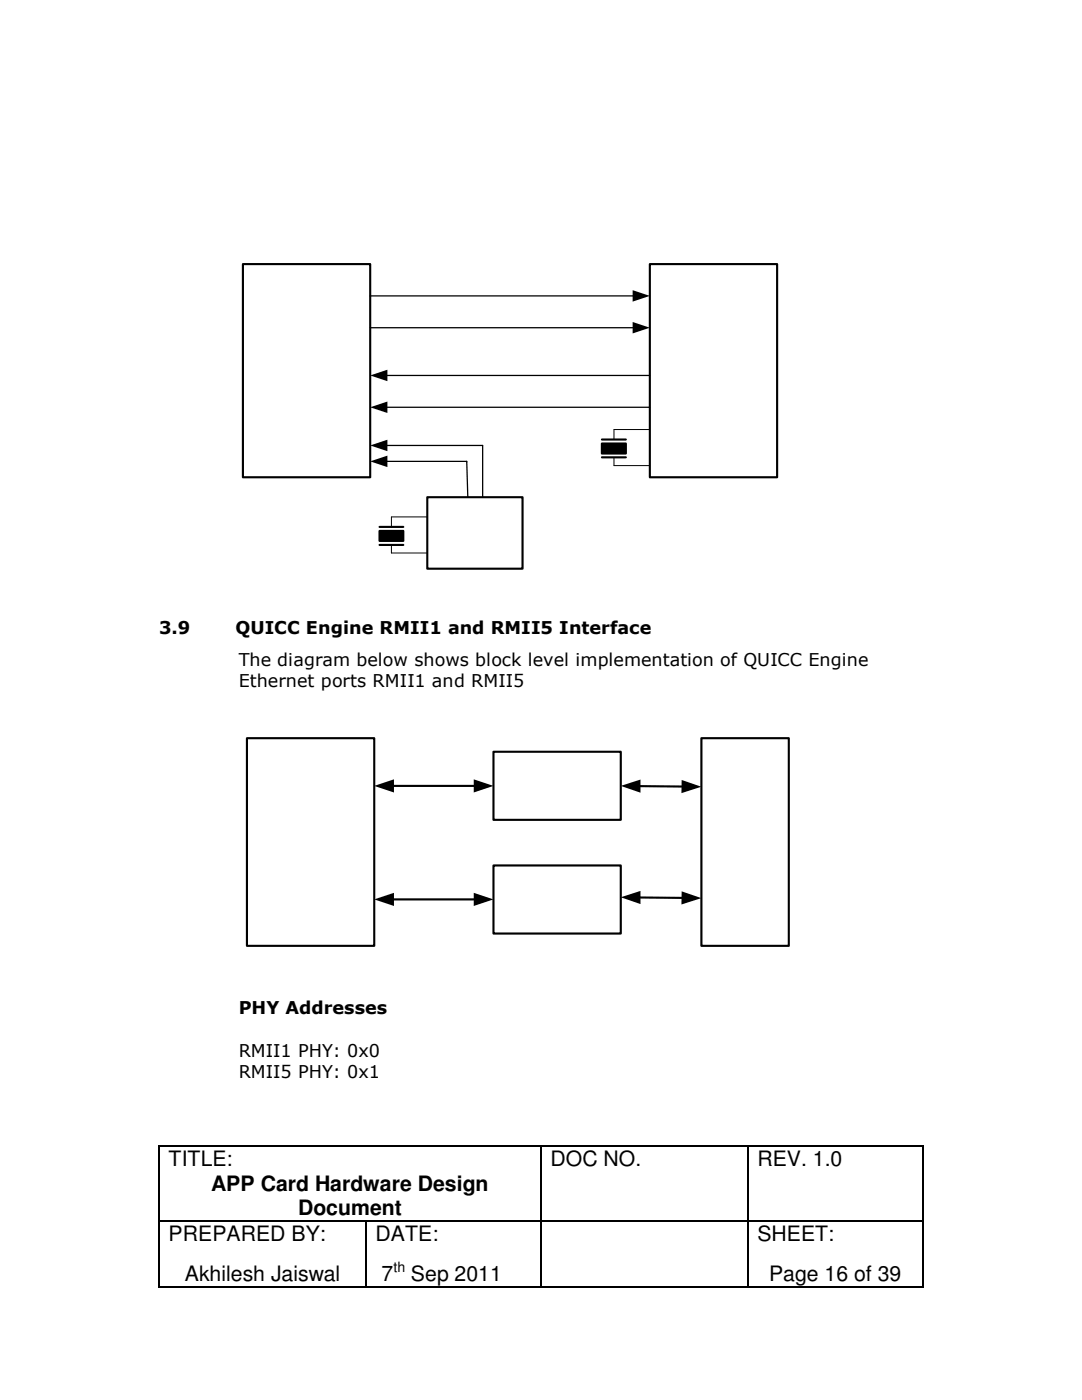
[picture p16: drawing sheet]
<svg xmlns="http://www.w3.org/2000/svg" width="216mm" height="279mm" viewBox="0 0 216 279" stroke-linecap="round" stroke-linejoin="round" font-family="sans-serif">
<defs><g id="words">
<g font-size="4.2">
<text x="33.7" y="232.7">TITLE:</text>
<text x="109.9" y="232.7">DOC NO.</text>
<text x="151.1" y="232.7">REV. 1.0</text>
<text x="42.2" y="237.6">APP Card Hardware Design</text>
<text x="59.5" y="242.5">Document</text>
<text x="33.7" y="247.6">PREPARED BY:</text>
<text x="74.9" y="247.6">DATE:</text>
<text x="151.1" y="247.6">SHEET:</text>
<text x="36.9" y="255.7">Akhilesh Jaiswal</text>
<text x="76.1" y="255.7">7</text>
<text x="82" y="255.7">Sep 2011</text>
<text x="153.5" y="255.7">Page 16 of 39</text>
</g>
<g font-size="3.5">
<text x="31.7" y="126.5">3.9</text>
<text x="47" y="126.5">QUICC Engine RMII1 and RMII5 Interface</text>
<text x="47.6" y="132.9">The diagram below shows block level implementation of QUICC Engine</text>
<text x="47.6" y="137.2">Ethernet ports RMII1 and RMII5</text>
<text x="47.6" y="202.4">PHY Addresses</text>
<text x="47.6" y="210.9">RMII1 PHY: 0x0</text>
<text x="47.6" y="215.2">RMII5 PHY: 0x1</text>
</g>
<text font-size="2.8" x="78.5" y="253.8">th</text>
</g></defs>
<g fill="#000">
<path d="M31.6 228.6h.3v.3h-.3zM107.8 228.6h.3v.3h-.3zM149.1 228.6h.3v.3h-.3zM184 228.6h.3v.3h-.3zM31.6 243.5h.3v.2h-.3zM31.6 256.7h.3v.3h-.3zM72.9 243.5h.3v.2h-.3zM72.9 256.7h.3v.3h-.3zM107.8 243.5h.3v.2h-.3zM107.8 256.7h.3v.3h-.3zM149.1 243.5h.3v.2h-.3zM149.1 256.7h.3v.3h-.3z"/>
<path d="M184 243.5h.3v.2h-.3zM184 256.7h.3v.3h-.3z"/>
</g>
<g fill="none" stroke="#000" stroke-width=".25">
<path d="M73.9 59.1h52.6M73.9 65.4h52.6M77 74.9h52.7M77 92.1l16.1 .1M77 81.3h52.7M77 88.9h19.3v10.3M93.1 92.1l.2 7.1M31.7 228.9v14.6M31.9 228.7h75.9M107.9 228.9v14.6M108.1 228.7h41M149.2 228.9v14.6"/>
<path d="M149.4 228.7h34.6M184.1 228.9v14.6M31.7 243.7v13M31.9 243.6h41M31.9 256.8h41M73 243.7v13M73.2 243.6h34.6M73.2 256.8h34.6M107.9 243.7v13M108.1 243.6h41M108.1 256.8h41M149.2 243.7v13"/>
<path d="M149.4 243.6h34.6M149.4 256.8h34.6M184.1 243.7v13"/>
</g>
<g fill="none" stroke="#000" stroke-width=".42">
<path d="M48.5 52.7h25.4v42.6h-25.4zM129.7 52.7h25.4v42.6h-25.4zM85.3 99.2h19v14.3h-19zM120.1 88.5h4.8v2h-4.8zM120.1 87.7h4.8M120.1 91.3h4.8M75.7 106h4.8v2h-4.8zM75.7 105.2h4.8M75.7 108.8h4.8M49.3 147.3h25.4v41.5h-25.4zM78.3 156.8h16.6M98.5 150h25.4v13.6h-25.4z"/>
<path d="M127.5 156.9l8.8 .1M140 147.3h17.4v41.5h-17.4zM78.3 179.5h16.6M98.5 172.7h25.4v13.6h-25.4zM127.5 179.1l8.8 .1"/>
</g>
<g fill="#000">
<path d="M126.2 57.9l3.5 1.2-3.5 1.1zM73.9 74.9l3.4-1.1v2.3zM126.2 64.3l3.5 1.1-3.5 1.1zM73.9 81.3l3.4-1.2v2.3zM73.9 88.9l3.4-1.1v2.2zM73.9 92.1l3.4-1.2v2.3zM74.7 156.8l3.9-1.3v2.7zM94.5 155.5l4 1.3-4 1.4zM123.9 156.8l3.9-1.2v2.6zM136 155.7l4 1.3-4 1.3zM94.5 178.2l4 1.3-4 1.3zM136 177.9l4 1.3-4 1.3z"/>
<path d="M74.7 179.5l3.9-1.3v2.6zM123.9 179.1l3.9-1.3v2.6z"/>
<path d="M120.1 88.5h4.8v2h-4.8z" fill-rule="evenodd"/>
<path d="M75.7 106h4.8v2h-4.8z" fill-rule="evenodd"/>
</g>
<path d="M122.5 91.3v1.6h7.1M129.6 85.7h-7.1v2M78.1 108.8v1.6h7.2M85.3 103.2h-7.2v2" fill="none" stroke="#000" stroke-width=".2"/>
<use href="#words"/>
</svg>
